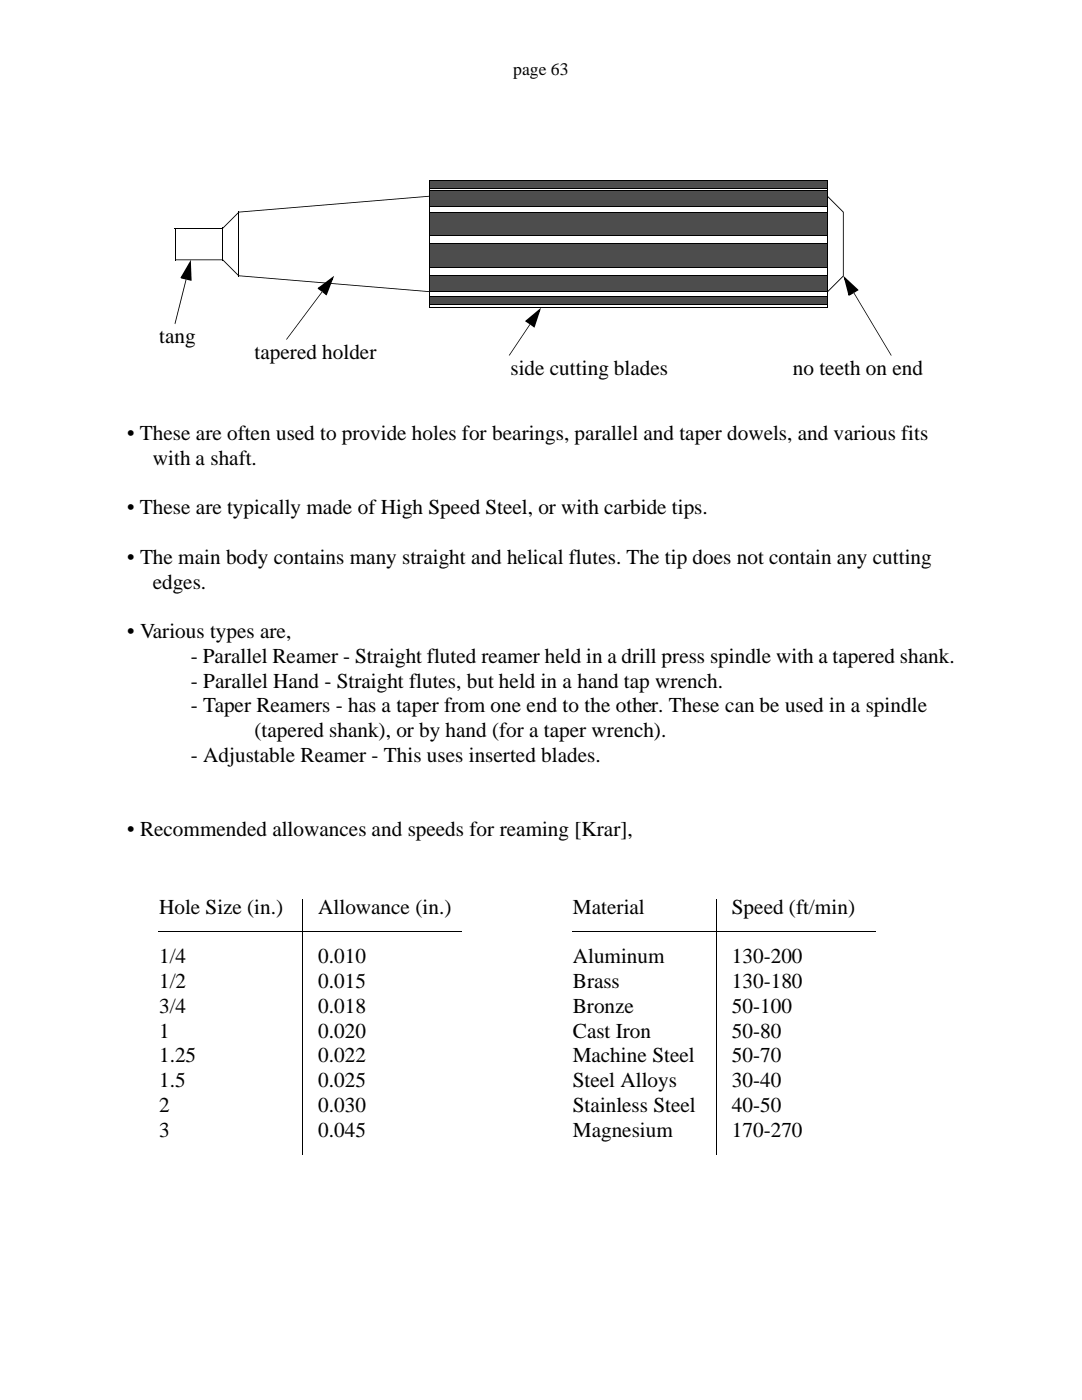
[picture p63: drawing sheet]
<svg xmlns="http://www.w3.org/2000/svg" width="216mm" height="279mm" viewBox="0 0 216 279" stroke-linecap="round" stroke-linejoin="round" font-family="sans-serif">
<defs><g id="words">
<g font-size="4.2">
<text x="31.7" y="68.4">tang</text>
<text x="50.8" y="71.6">tapered holder</text>
<text x="101.9" y="74.8">side cutting blades</text>
<text x="158.2" y="74.8">no teeth on end</text>
<text x="25.4" y="87.8">• These are often used to provide holes for bearings, parallel and taper dowels, and various fits</text>
<text x="30.5" y="92.8">with a shaft.</text>
<text x="25.4" y="102.7">• These are typically made of High Speed Steel, or with carbide tips.</text>
<text x="25.4" y="112.5">• The main body contains many straight and helical flutes. The tip does not contain any cutting</text>
<text x="30.5" y="117.5">edges.</text>
<text x="25.4" y="127.3">• Various types are,</text>
<text x="38.1" y="132.3">- Parallel Reamer - Straight fluted reamer held in a drill press spindle with a tapered shank.</text>
<text x="38.1" y="137.2">- Parallel Hand - Straight flutes, but held in a hand tap wrench.</text>
<text x="38.1" y="142.2">- Taper Reamers - has a taper from one end to the other. These can be used in a spindle</text>
<text x="50.8" y="147.1">(tapered shank), or by hand (for a taper wrench).</text>
<text x="38.1" y="152.1">- Adjustable Reamer - This uses inserted blades.</text>
<text x="25.4" y="166.9">• Recommended allowances and speeds for reaming [Krar],</text>
<text x="31.7" y="182.4">Hole Size (in.)</text>
<text x="63.5" y="182.4">Allowance (in.)</text>
<text x="114.3" y="182.4">Material</text>
<text x="146" y="182.4">Speed (ft/min)</text>
<text x="31.7" y="192.3">1/4</text>
<text x="31.7" y="197.2">1/2</text>
<text x="63.5" y="192.3">0.010</text>
<text x="63.5" y="197.2">0.015</text>
<text x="114.3" y="192.3">Aluminum</text>
<text x="114.3" y="197.2">Brass</text>
<text x="146" y="192.3">130-200</text>
<text x="146" y="197.2">130-180</text>
<text x="31.7" y="202.1">3/4</text>
<text x="63.5" y="202.1">0.018</text>
<text x="114.3" y="202.1">Bronze</text>
<text x="146" y="202.1">50-100</text>
<text x="31.7" y="207.1">1</text>
<text x="63.5" y="207.1">0.020</text>
<text x="114.3" y="207.1">Cast Iron</text>
<text x="146" y="207.1">50-80</text>
<text x="31.7" y="212">1.25</text>
<text x="63.5" y="212">0.022</text>
<text x="114.3" y="212">Machine Steel</text>
<text x="146" y="212">50-70</text>
<text x="31.7" y="217">1.5</text>
<text x="31.7" y="221.9">2</text>
<text x="63.5" y="217">0.025</text>
<text x="63.5" y="221.9">0.030</text>
<text x="114.3" y="217">Steel Alloys</text>
<text x="114.3" y="221.9">Stainless Steel</text>
<text x="146" y="217">30-40</text>
<text x="146" y="221.9">40-50</text>
<text x="31.7" y="226.8">3</text>
<text x="63.5" y="226.8">0.045</text>
<text x="114.3" y="226.8">Magnesium</text>
<text x="146" y="226.8">170-270</text>
</g>
<text font-size="3.5" x="102.4" y="15">page 63</text>
</g></defs>
<path d="M85.6 39.1l.2 .1zM85.7 39.1l.1 .1zM44.4 45.5l3.2-3.3 38.1-3.1v.1l-38.1 3.2v-.1l.1 .1-3.2 3.2zM165 39.1l.2 .1zM165.1 39.1v.1zM165.2 39.1l3.2 3.2-.2 .1-3.1-3.2zM34.9 51.8h9.6l3.2 3.2-.1 .1-3.2-3.2 .1-.1-.1 .1h-9.5zM47.6 54.9l38.1 3.2v.2l-38.1-3.2zM85.7 58.1l.1 .2zM165 58.2l.2 .1zM168.2 55l.2 .1-3.2 3.2-.1-.1z" fill="#000"/>
<path d="M85.7 39.2v19.1M165.1 39.2v19.1M34.8 45.5h9.6M34.9 45.5v6.4M168.3 42.3v12.8" fill="none" stroke="#000" stroke-width=".2"/>
<path d="M85.7 36h79.4v1.5h-79.4z" fill="#4d4d4d"/>
<path d="M85.6 37.5h79.5M85.7 36h79.5" fill="none" stroke="#000" stroke-width=".2"/>
<path d="M85.6 35.9h.2v1.6h-.2zM165 36h.2v1.6h-.2z" fill="#000"/>
<path d="M85.7 37.5h79.4v.6h-79.4z" fill="#fff"/>
<path d="M85.6 38.1h79.5M85.7 37.5h79.5" fill="none" stroke="#000" stroke-width=".2"/>
<path d="M85.6 37.5h.2v.6h-.2zM165 37.5h.2v.7h-.2z" fill="#000"/>
<path d="M85.7 38.1h79.4v3.2h-79.4z" fill="#4d4d4d"/>
<path d="M85.7 38v3.3M85.7 38.1h79.5M165.1 38.1v3.3M85.6 41.3h79.5" fill="none" stroke="#000" stroke-width=".2"/>
<path d="M85.7 41.3h79.4v1h-79.4z" fill="#fff"/>
<path d="M85.6 42.3h79.5M85.7 41.3h79.5" fill="none" stroke="#000" stroke-width=".2"/>
<path d="M85.6 41.2h.2v1.1h-.2zM165 41.3h.2v1.1h-.2z" fill="#000"/>
<path d="M85.7 42.3h79.4v4.8h-79.4z" fill="#4d4d4d"/>
<path d="M85.6 47.1h79.5M85.7 42.2v4.9M85.7 42.3h79.5M165.1 42.3v4.9" fill="none" stroke="#000" stroke-width=".2"/>
<path d="M85.7 47.1h79.4v1.6h-79.4z" fill="#fff"/>
<path d="M85.6 48.7h79.5M85.7 47.1h79.5" fill="none" stroke="#000" stroke-width=".2"/>
<path d="M85.6 47h.2v1.7h-.2zM165 47.1h.2v1.7h-.2z" fill="#000"/>
<path d="M85.7 59.3h79.4v1.5h-79.4z" fill="#4d4d4d"/>
<path d="M85.7 59.3h79.5M85.6 60.8h79.5" fill="none" stroke="#000" stroke-width=".2"/>
<path d="M85.6 59.2h.2v1.6h-.2zM165 59.3h.2v1.6h-.2z" fill="#000"/>
<path d="M85.7 60.8h79.4v.6h-79.4z" fill="#fff"/>
<path d="M85.6 61.4h79.5M85.7 60.8h79.5" fill="none" stroke="#000" stroke-width=".2"/>
<path d="M85.6 60.7h.2v.7h-.2zM165 60.8h.2v.7h-.2z" fill="#000"/>
<path d="M85.7 55h79.4v3.2h-79.4z" fill="#4d4d4d"/>
<path d="M85.6 58.2h79.5M85.7 54.9v3.3M85.7 55h79.5M165.1 55v3.3" fill="none" stroke="#000" stroke-width=".2"/>
<path d="M85.7 58.2h79.4v1.1h-79.4z" fill="#fff"/>
<path d="M85.6 59.3h79.5M85.7 58.2h79.5" fill="none" stroke="#000" stroke-width=".2"/>
<path d="M85.6 58.1h.2v1.2h-.2zM165 58.2h.2v1.2h-.2z" fill="#000"/>
<path d="M85.7 48.7h79.4v4.7h-79.4z" fill="#4d4d4d"/>
<path d="M85.6 53.4h79.5M85.7 48.6v4.8M85.7 48.7h79.5M165.1 48.7v4.8" fill="none" stroke="#000" stroke-width=".2"/>
<path d="M85.7 53.4h79.4v1.6h-79.4z" fill="#fff"/>
<path d="M44.5 45.5v6.4M47.6 42.3v12.8M85.6 55h79.5M85.7 53.4h79.5M60.3 179.6v50.9M142.9 179.6v50.9M31.7 185.9h60.5M114.3 185.9h60.4" fill="none" stroke="#000" stroke-width=".2"/>
<g fill="#000">
<path d="M37 55.7l.2 .1zM38.1 51.9l.1 4.1-.3-.2-.1-3.3h.3l-1.7 3-.3-.2 .2-.1 .9 .3-.1 .3-1.1-.3zM37.2 55.5l.9 .2-.1 .3-.9-.2zM44.4 45.4l.1 .1zM47.5 42.2l.2 .1zM64.2 58.3h.1zM63.4 57.5l3.3-2.5-1.5 4-.3-.4 1.2-3.1 .4 .1-2.8 2.1-.2-.3h.2l.7 .6-.1 .3zM64.4 58l.8 .6-.2 .2-.7-.5zM85.6 53.3h.2v1.7h-.2zM165 53.4h.2v1.7h-.2zM168.3 55l3 2.9-.4 .1-2.4-2.3 .2-.2 .9 3.3-.3 .1 .9-.6 .1 .2-1 .5zM170.3 58.5h.2z"/>
<path d="M170.2 58.3l.8-.6 .2 .3-.9 .5zM34.8 64.6l.2 .1zM37 55.8h.2l-2.2 8.8h-.2zM57.1 67.7l.1 .1zM64.2 58.3h.1l-7.1 9.5-.1-.1zM101.5 70.9l.2 .1zM105.7 64.7l.1 .1-4.1 6.2-.1-.1zM105.7 64.7l.1 .1zM104.9 64l3-2.6-1.3 4-.2-.3 1-3.2 .4 .1-2.6 2.2-.3-.2 1 .5-.2 .2-.9-.6zM105.9 64.5l.7 .5-.1 .3-.8-.6zM177.8 71l.1-.1zM170.3 58.5h.2l7.4 12.4-.1 .1z"/>
<path d="M60.2 179.5l.2 .1zM142.8 179.5l.2 .1zM31.7 185.8v.2zM114.2 185.8l.1 .2z"/>
</g>
<g fill="#000">
<path d="M37.9 52.5l.2 3.3-1.9-.4z" fill-rule="evenodd"/>
<path d="M63.6 57.6l2.7-2.1-1.2 3.2z" fill-rule="evenodd"/>
<path d="M168.6 55.6l2.5 2.3-1.6 .9z" fill-rule="evenodd"/>
<path d="M105 64.1l2.6-2.2-1 3.3z" fill-rule="evenodd"/>
</g>
<use href="#words"/>
</svg>
